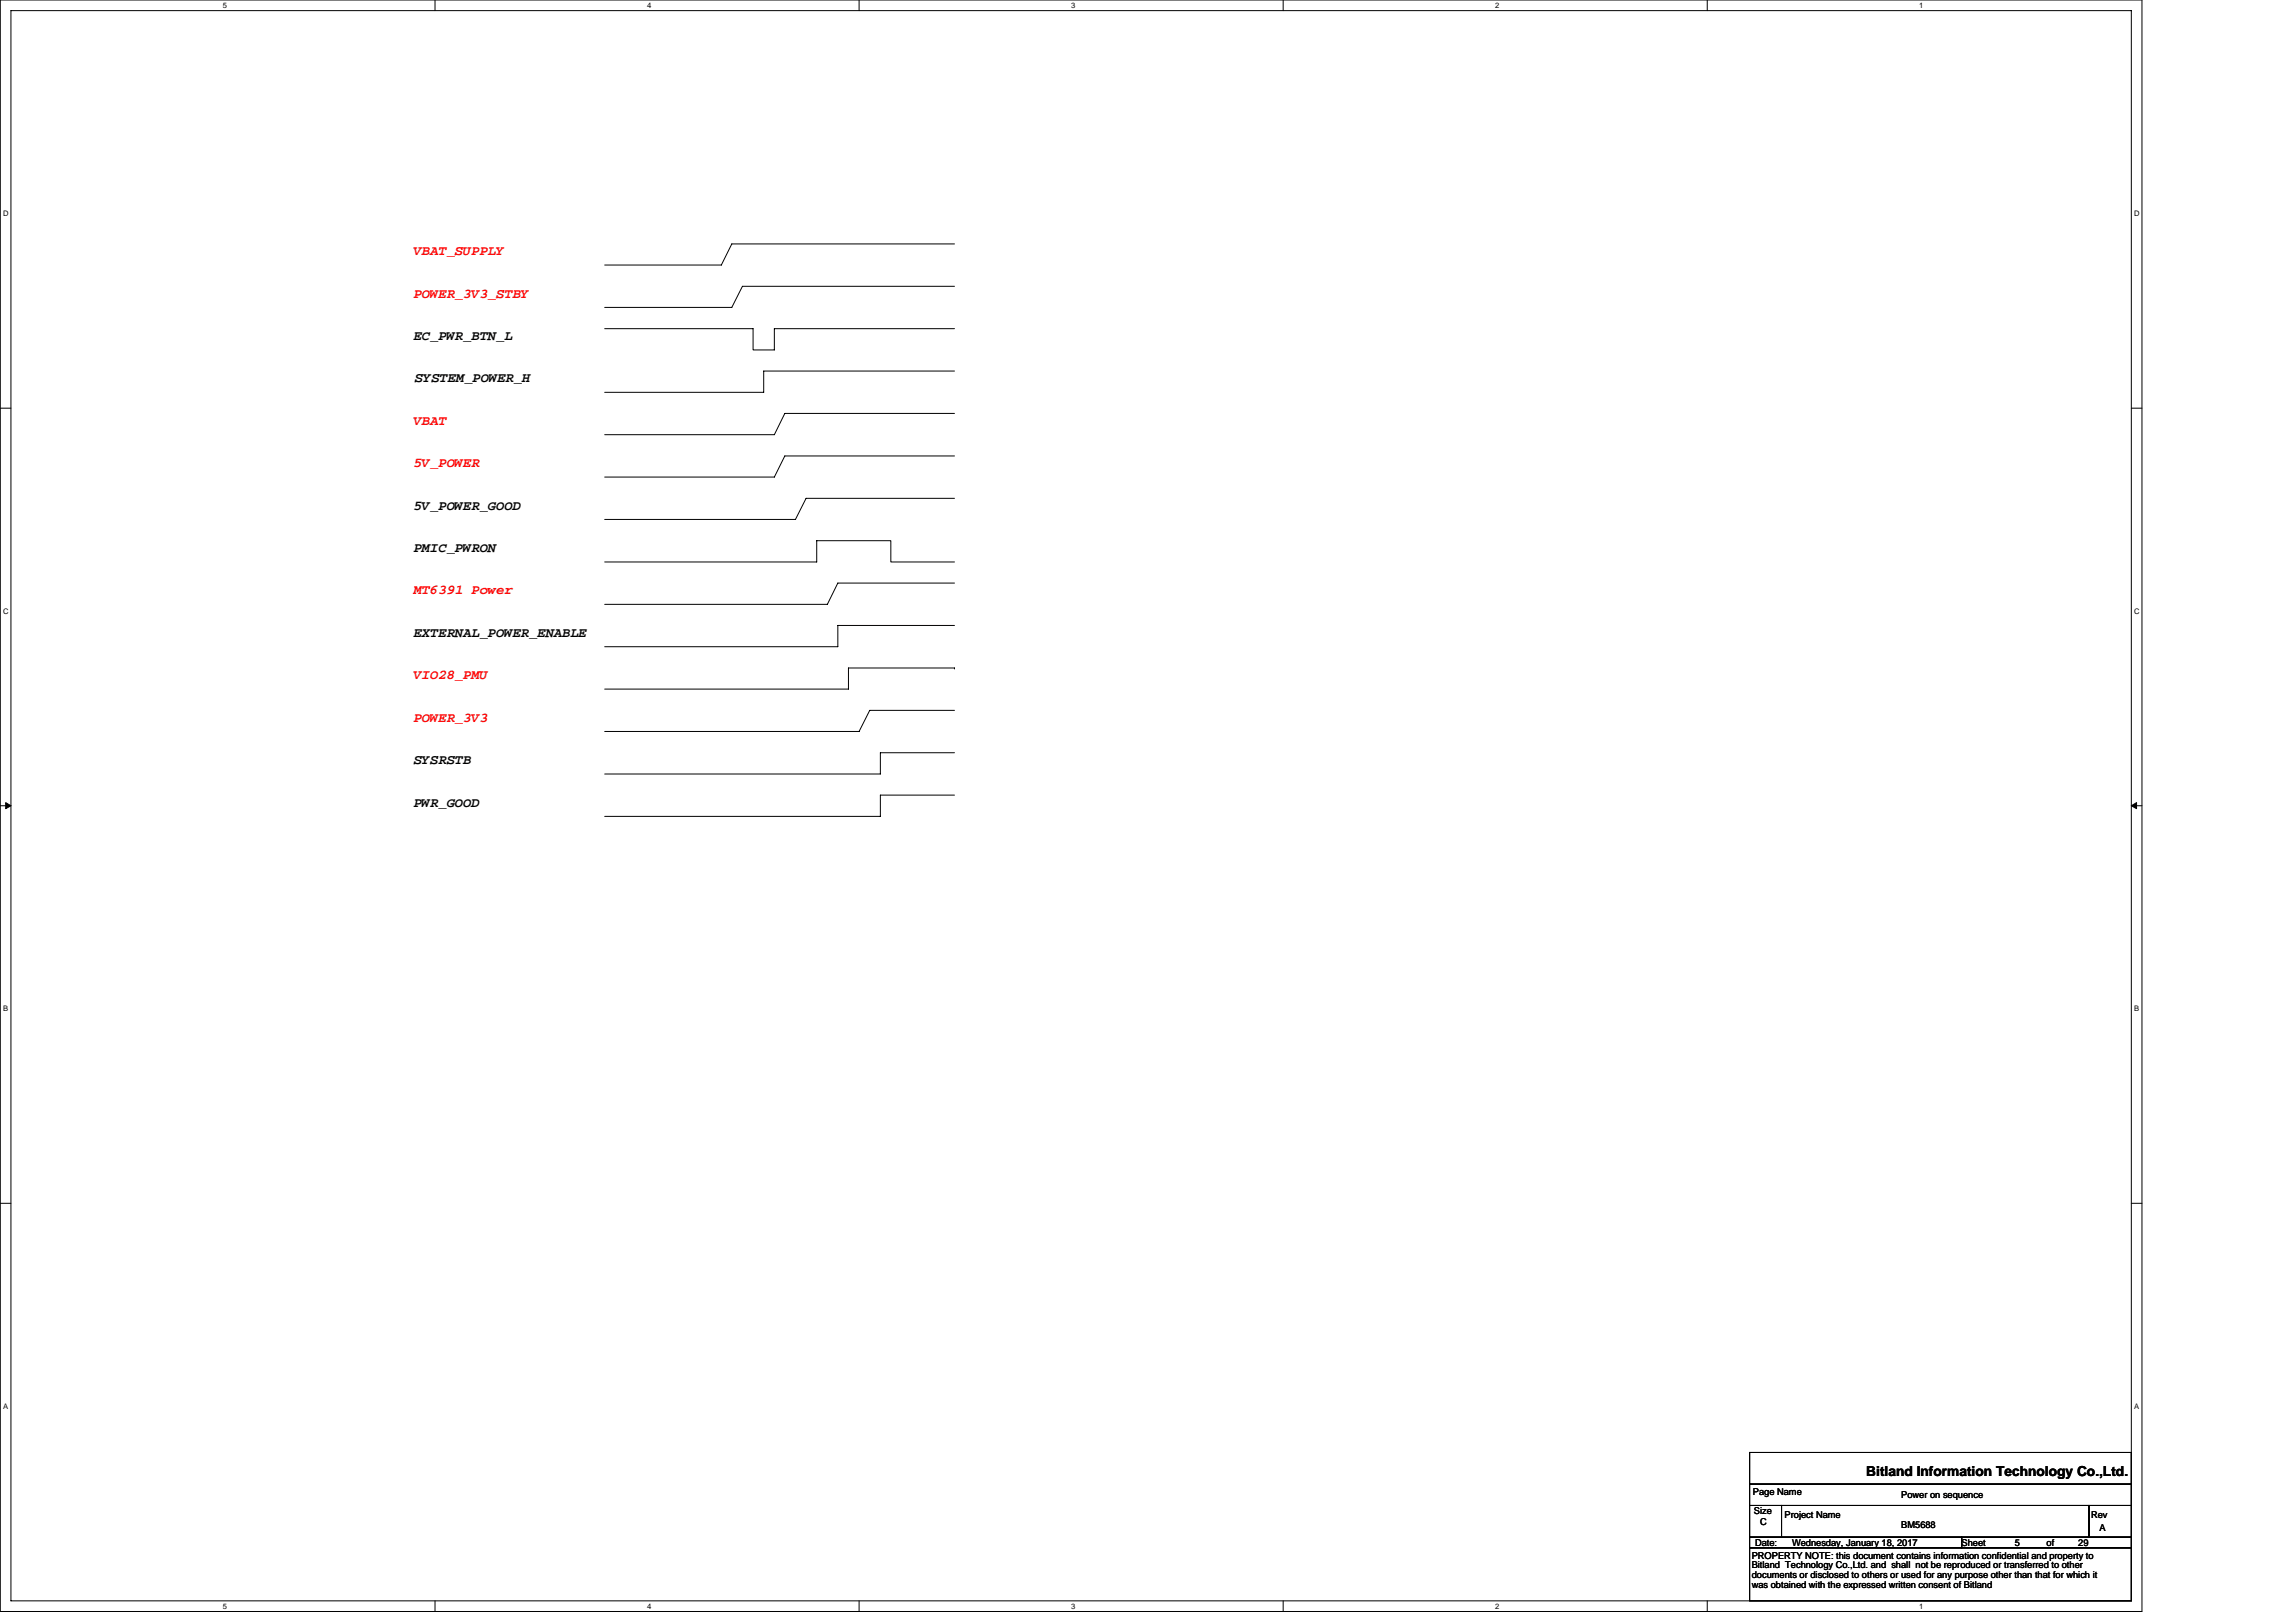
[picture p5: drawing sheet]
<svg xmlns="http://www.w3.org/2000/svg" width="297mm" height="210mm" viewBox="0 0 297 210" stroke-linecap="round" stroke-linejoin="round" font-family="sans-serif">
<defs><g id="words">
<g font-size="1.8" fill="#f00">
<text x="53.5" y="33">VBAT_SUPPLY</text>
<text x="53.5" y="38.5">POWER_3V3_STBY</text>
<text x="53.5" y="55">VBAT</text>
<text x="53.5" y="60.5">5V_POWER</text>
<text x="53.5" y="76.9">MT6391 Power</text>
<text x="53.5" y="87.9">VIO28_PMU</text>
<text x="53.5" y="93.4">POWER_3V3</text>
</g>
<g font-size="1.8">
<text x="53.5" y="44">EC_PWR_BTN_L</text>
<text x="53.7" y="49.5">SYSTEM_POWER_H</text>
<text x="53.5" y="66">5V_POWER_GOOD</text>
<text x="53.5" y="71.4">PMIC_PWRON</text>
<text x="53.5" y="82.4">EXTERNAL_POWER_ENABLE</text>
<text x="53.5" y="98.9">SYSRSTB</text>
<text x="53.5" y="104.3">PWR_GOOD</text>
<text x="241.4" y="190.9">Bitland Information Technology Co.,Ltd.</text>
</g>
<g font-size="1.2">
<text x="226.8" y="193.4">Page Name</text>
<text x="226.9" y="195.9">Size</text>
<text x="227.7" y="197.3">C</text>
<text x="230.9" y="196.4">Project Name</text>
<text x="246" y="197.7">BM5688</text>
<text x="246" y="193.8">Power on sequence</text>
<text x="270.5" y="196.4">Rev</text>
<text x="226.6" y="201.7">PROPERTY NOTE: this document contains information confidential and property to</text>
<text x="226.6" y="202.9">Bitland Technology Co.,Ltd. and shall not be reproduced or transferred to other</text>
<text x="227.1" y="200">Date:</text>
<text x="231.8" y="200">Wednesday, January 18, 2017</text>
<text x="253.8" y="200">Sheet</text>
<text x="260.6" y="200">5</text>
<text x="264.8" y="200">of</text>
<text x="268.9" y="200">29</text>
<text x="271.6" y="198.1">A</text>
<text x="226.6" y="204.2">documents or disclosed to others or used for any purpose other than that for which it</text>
<text x="226.6" y="205.5">was obtained with the expressed written consent of Bitland</text>
</g>
<g font-size="1">
<text x="28.8" y="1">5</text>
<text x="83.7" y="1">4</text>
<text x="138.6" y="1">3</text>
<text x="193.4" y="1">2</text>
<text x="248.3" y="1">1</text>
<text x=".4" y="28">D</text>
<text x="276.1" y="28">D</text>
<text x=".4" y="79.4">C</text>
<text x="276.1" y="79.4">C</text>
<text x=".4" y="130.9">B</text>
<text x="276.1" y="130.9">B</text>
<text x=".4" y="182.3">A</text>
<text x="276.1" y="182.3">A</text>
<text x="28.8" y="208.2">5</text>
<text x="83.7" y="208.2">4</text>
<text x="138.6" y="208.2">3</text>
<text x="193.4" y="208.2">2</text>
<text x="248.3" y="208.2">1</text>
</g>
</g></defs>
<path d="M0 0h277.1v208.5h-277.1zM1.4 1.4h274.3v205.7h-274.3z" fill="none" stroke="#000" stroke-width=".13"/>
<g fill="#fff">
<path d="M28.8 .1h.6v1.1h-.6z"/>
<path d="M28.8 207.3h.6v1.1h-.6z"/>
</g>
<path d="M56.3 0v1.4M56.3 207.1v1.4" fill="none" stroke="#000" stroke-width=".13"/>
<g fill="#fff">
<path d="M83.7 .1h.6v1.1h-.6z"/>
<path d="M83.7 207.3h.6v1.1h-.6z"/>
</g>
<path d="M111.1 0v1.4M111.1 207.1v1.4" fill="none" stroke="#000" stroke-width=".13"/>
<g fill="#fff">
<path d="M138.6 .1h.5v1.1h-.5z"/>
<path d="M138.6 207.3h.5v1.1h-.5z"/>
</g>
<path d="M166 0v1.4M166 207.1v1.4" fill="none" stroke="#000" stroke-width=".13"/>
<g fill="#fff">
<path d="M193.4 .1h.6v1.1h-.6z"/>
<path d="M193.4 207.3h.6v1.1h-.6z"/>
</g>
<path d="M220.9 0v1.4M220.9 207.1v1.4" fill="none" stroke="#000" stroke-width=".13"/>
<g fill="#fff">
<path d="M248.3 .1h.6v1.1h-.6z"/>
<path d="M248.3 207.3h.6v1.1h-.6z"/>
<path d="M.4 27.1h.7v1.1h-.7z"/>
<path d="M276.1 27.1h.7v1.1h-.7z"/>
<path d="M.4 78.5h.7v1.1h-.7z"/>
<path d="M276.1 78.5h.7v1.1h-.7z"/>
</g>
<path d="M0 52.8h1.4M275.7 52.8h1.4" fill="none" stroke="#000" stroke-width=".13"/>
<g fill="#fff">
<path d="M.4 130h.7v1.1h-.7z"/>
<path d="M276.1 130h.7v1.1h-.7z"/>
</g>
<path d="M0 104.2h1.4M275.7 104.2h1.4" fill="none" stroke="#000" stroke-width=".13"/>
<path d="M.7 103.8l.7 .4-.7 .4zM275.7 104.2l.7-.4v.8z" fill="#000" stroke="#000" stroke-width=".13"/>
<g fill="#fff">
<path d="M.4 181.4h.7v1.1h-.7z"/>
<path d="M276.1 181.4h.7v1.1h-.7z"/>
</g>
<g fill="none" stroke="#000" stroke-width=".13">
<path d="M123.5 31.6h-28.8l-1.4 2.7h-15.1M123.5 37h-27.4l-1.4 2.8h-16.5M78.2 42.5h19.2v2.8h2.8v-2.8h23.3M123.5 48h-24.7v2.8h-20.6M123.5 53.5h-22l-1.3 2.7h-22M123.5 59h-22l-1.3 2.7h-22M78.2 72.7h27.5v-2.7h9.5v2.7h8.3M123.5 64.5h-19.2l-1.4 2.7h-24.7M123.5 75.4h-15.1l-1.4 2.8h-28.8M123.5 80.9h-15.1v2.8h-30.2M123.5 91.9h-11l-1.4 2.7h-32.9M123.5 97.4h-9.6v2.7h-35.7"/>
<path d="M123.5 86.4h-13.7v2.8h-31.6M123.5 86.4h.1M123.5 102.9h-9.6v2.7h-35.7M0 155.7h1.4M275.7 155.7h1.4M226.4 187.9h49.3v4.1h-49.3zM226.4 192h49.3v2.8h-49.3zM226.4 194.8h4.1v4.1h-4.1zM226.4 198.9h27.4v1.4h-27.4zM230.5 194.8h39.8v4.1h-39.8zM253.8 198.9h21.9v1.4h-21.9zM270.3 194.8h5.4v4.1h-5.4z"/>
<path d="M226.4 200.3h49.3v6.8h-49.3z"/>
</g>
<use href="#words"/>
</svg>
